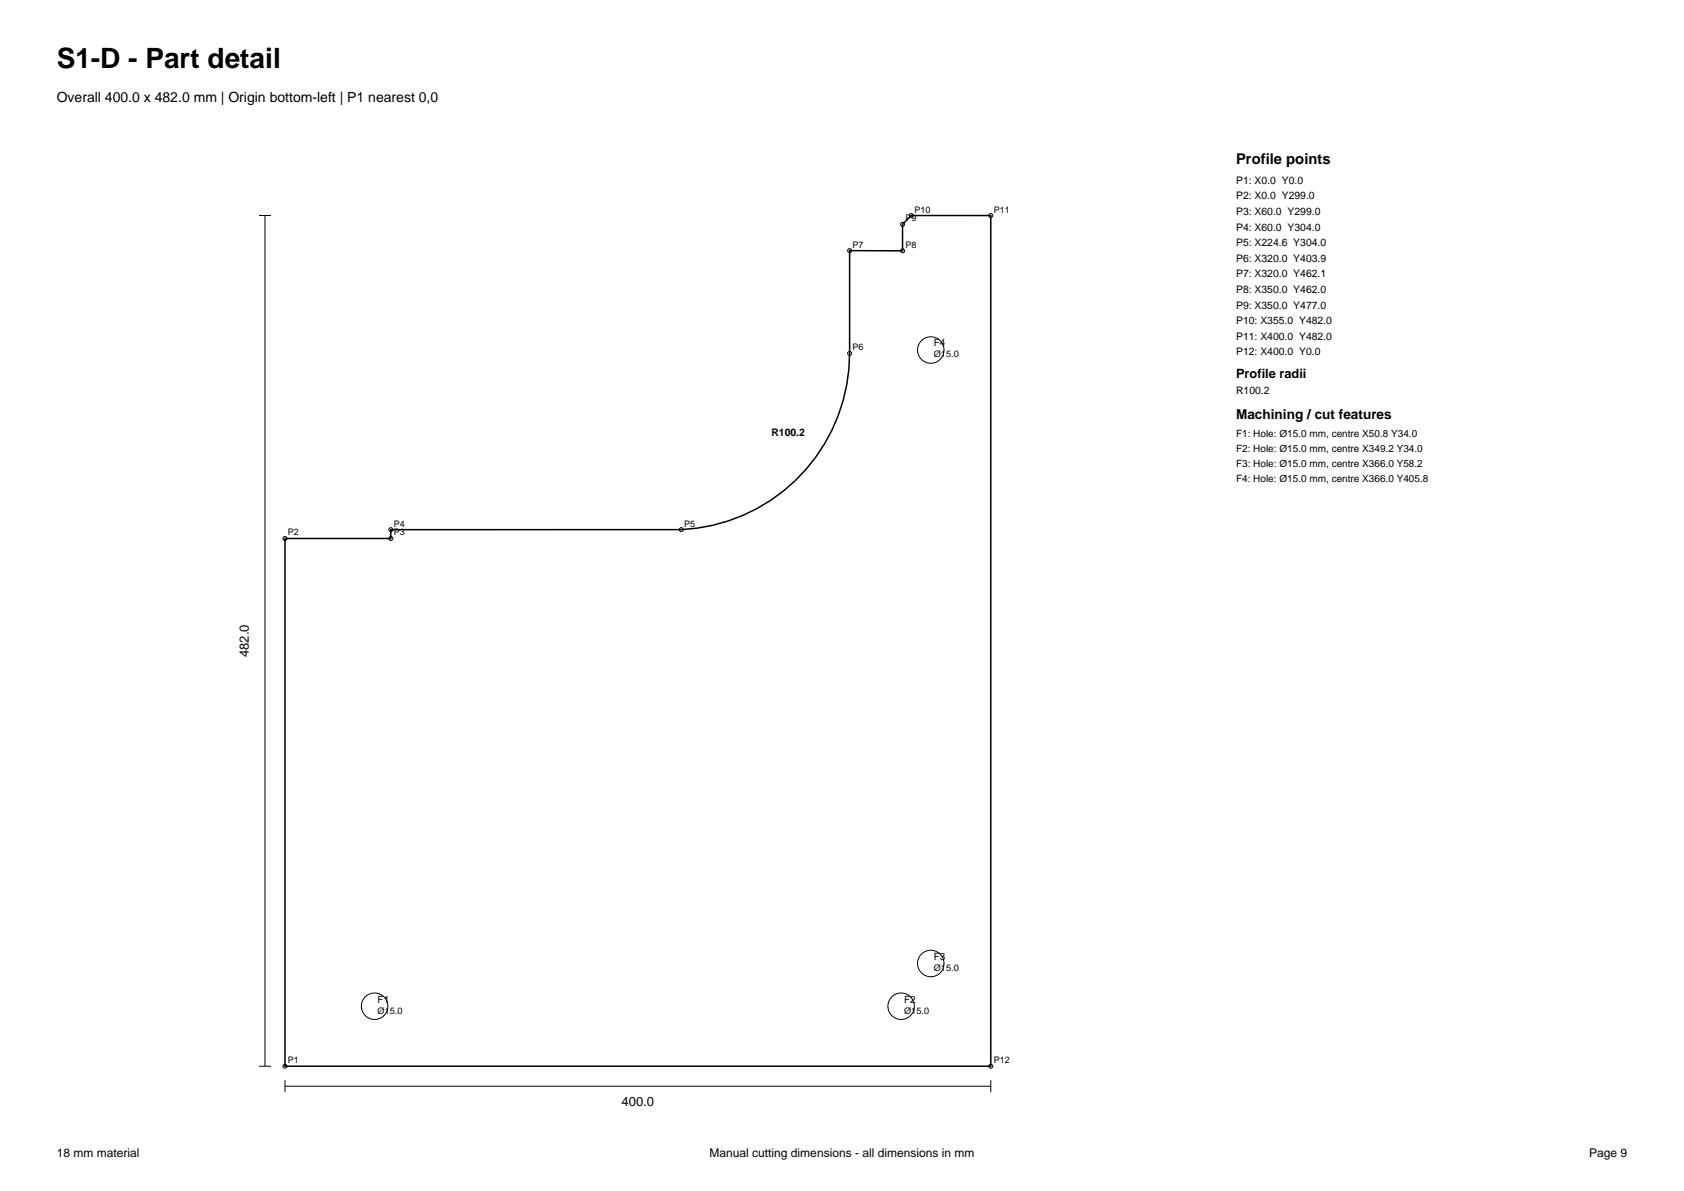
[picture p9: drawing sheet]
<svg xmlns="http://www.w3.org/2000/svg" width="297mm" height="210mm" viewBox="0 0 297 210" stroke-linecap="round" stroke-linejoin="round" font-family="sans-serif">
<defs><g id="words">
<text font-size="4.9" x="10" y="12">S1-D - Part detail</text>
<text font-size="2.6" x="218" y="29">Profile points</text>
<text font-size="2.5" x="10" y="18">Overall 400.0 x 482.0 mm | Origin bottom-left | P1 nearest 0,0</text>
<text font-size="2.4" x="218" y="73.8">Machining / cut features</text>
<g font-size="2.3">
<text x="218" y="66.6">Profile radii</text>
<text x="43.9" y="115.9" transform="rotate(-90 43.9 115.9)">482.0</text>
<text x="109.6" y="195.1">400.0</text>
</g>
<g font-size="2.1">
<text x="10" y="204">18 mm material</text>
<text x="125.2" y="204">Manual cutting dimensions - all dimensions in mm</text>
<text x="280.3" y="204">Page 9</text>
</g>
<g font-size="1.8">
<text x="218" y="32.4">P1: X0.0 Y0.0</text>
<text x="218" y="35.1">P2: X0.0 Y299.0</text>
<text x="218" y="37.9">P3: X60.0 Y299.0</text>
<text x="218" y="40.7">P4: X60.0 Y304.0</text>
<text x="218" y="43.4">P5: X224.6 Y304.0</text>
<text x="218" y="46.1">P6: X320.0 Y403.9</text>
<text x="218" y="48.9">P7: X320.0 Y462.1</text>
<text x="218" y="51.7">P8: X350.0 Y462.0</text>
<text x="218" y="54.4">P9: X350.0 Y477.0</text>
<text x="218" y="57.1">P10: X355.0 Y482.0</text>
<text x="218" y="59.9">P11: X400.0 Y482.0</text>
<text x="164.7" y="61.1">F4</text>
<text x="218" y="62.7">P12: X400.0 Y0.0</text>
<text x="218" y="69.4">R100.2</text>
<text x="136.1" y="76.8">R100.2</text>
<text x="218" y="77">F1: Hole: Ø15.0 mm, centre X50.8 Y34.0</text>
<text x="218" y="79.6">F2: Hole: Ø15.0 mm, centre X349.2 Y34.0</text>
<text x="218" y="82.3">F3: Hole: Ø15.0 mm, centre X366.0 Y58.2</text>
<text x="218" y="85">F4: Hole: Ø15.0 mm, centre X366.0 Y405.8</text>
<text x="164.7" y="169.3">F3</text>
<text x="66.6" y="176.8">F1</text>
<text x="159.5" y="176.8">F2</text>
</g>
<g font-size="1.6">
<text x="159.7" y="39">P9</text>
<text x="161.3" y="37.5">P10</text>
<text x="175.3" y="37.5">P11</text>
<text x="150.4" y="43.7">P7</text>
<text x="159.7" y="43.7">P8</text>
<text x="150.4" y="61.8">P6</text>
<text x="164.7" y="63">Ø15.0</text>
<text x="50.8" y="94.4">P2</text>
<text x="69.5" y="92.9">P4</text>
<text x="69.5" y="94.4">P3</text>
<text x="120.7" y="92.9">P5</text>
<text x="164.7" y="171.2">Ø15.0</text>
<text x="66.6" y="178.7">Ø15.0</text>
<text x="159.5" y="178.7">Ø15.0</text>
<text x="50.8" y="187.5">P1</text>
<text x="175.3" y="187.5">P12</text>
</g>
</g></defs>
<path d="M50.3 94.9h18.6v-1.5h51.2a31.2 31.2 0 0 0 29.7-31.1v-18.1h9.4v-4.6l1.5-1.6h14v150h-124.4z" fill="none" stroke="#000" stroke-width=".26"/>
<g fill="none" stroke="#000" stroke-width=".18">
<path d="M45.7 38h2.1M46.7 38v150M45.7 188h2.1M50.3 191.5h124.4M50.3 190.5v2.1M174.7 190.5v2.1"/>
<circle cx="159.2" cy="39.6" r=".35"/>
<circle cx="160.7" cy="38" r=".35"/>
<circle cx="174.7" cy="38" r=".35"/>
<circle cx="149.8" cy="44.2" r=".35"/>
<circle cx="159.2" cy="44.2" r=".35"/>
<circle cx="149.8" cy="62.3" r=".35"/>
<circle cx="164.2" cy="61.7" r="2.33"/>
<circle cx="50.3" cy="94.9" r=".35"/>
<circle cx="68.9" cy="93.4" r=".35"/>
<circle cx="68.9" cy="94.9" r=".35"/>
<circle cx="120.1" cy="93.4" r=".35"/>
<circle cx="66.1" cy="177.4" r="2.33"/>
<circle cx="158.9" cy="177.4" r="2.33"/>
<circle cx="164.2" cy="169.9" r="2.33"/>
<circle cx="50.3" cy="188" r=".35"/>
<circle cx="174.7" cy="188" r=".35"/>
</g>
<use href="#words"/>
</svg>
